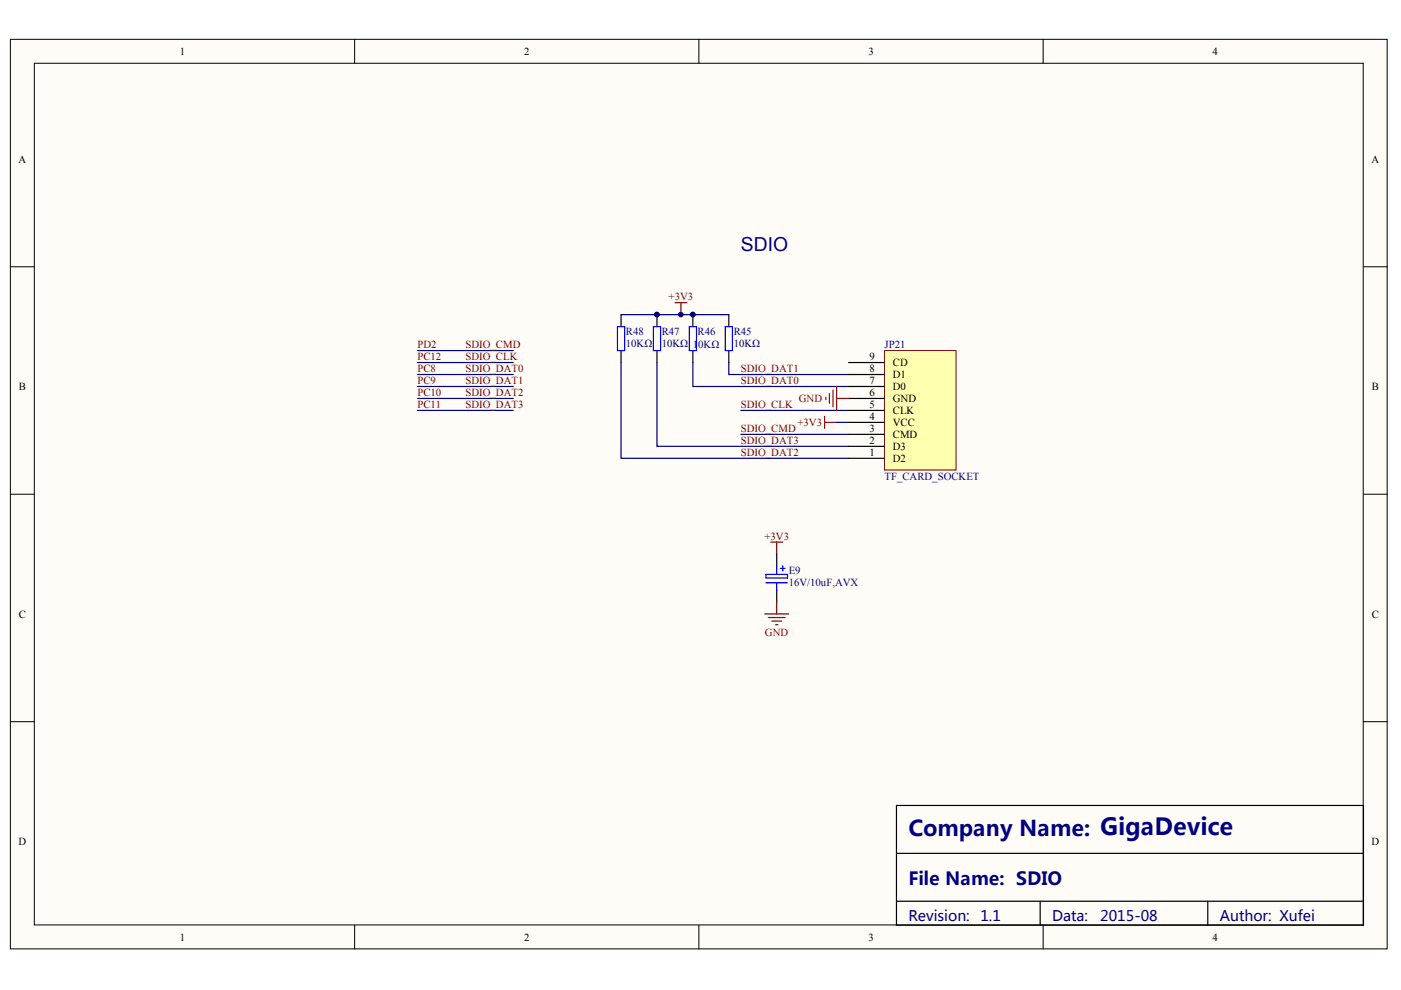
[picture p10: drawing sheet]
<svg xmlns="http://www.w3.org/2000/svg" width="297mm" height="210mm" viewBox="0 0 297 210" stroke-linecap="round" stroke-linejoin="round" font-family="sans-serif">
<defs><g id="words">
<text font-size="4.6" fill="#000080" x="192.6" y="177.2">Company Name: GigaDevice</text>
<text font-size="4.1" fill="#000080" x="157.1" y="53.2">SDIO</text>
<text font-size="3.8" fill="#000080" x="192.6" y="187.6">File Name: SDIO</text>
<g font-size="3.1" fill="#000080">
<text x="192.6" y="195.4">Revision:</text>
<text x="207.9" y="195.4">1.1</text>
<text x="223.1" y="195.4">Data:</text>
<text x="233.2" y="195.4">2015-08</text>
<text x="258.6" y="195.4">Author: Xufei</text>
</g>
<g font-size="2.3">
<text x="38.1" y="11.6">1</text>
<text x="111.1" y="11.6">2</text>
<text x="184.1" y="11.6">3</text>
<text x="257.1" y="11.6">4</text>
<text x="3.9" y="34.5">A</text>
<text x="290.8" y="34.5">A</text>
<text x="184.4" y="76.4">9</text>
<text x="189.3" y="77.7">CD</text>
<text x="4" y="82.7">B</text>
<text x="184.4" y="84">6</text>
<text x="184.4" y="81.5">7</text>
<text x="184.4" y="78.9">8</text>
<text x="189.3" y="82.7">D0</text>
<text x="189.3" y="80.2">D1</text>
<text x="290.9" y="82.7">B</text>
<text x="184.4" y="89.1">4</text>
<text x="184.4" y="86.5">5</text>
<text x="189.3" y="87.8">CLK</text>
<text x="189.3" y="85.3">GND</text>
<text x="184.4" y="94.1">2</text>
<text x="184.4" y="91.6">3</text>
<text x="189.3" y="95.4">D3</text>
<text x="189.3" y="92.9">CMD</text>
<text x="189.3" y="90.3">VCC</text>
<text x="184.4" y="96.7">1</text>
<text x="189.3" y="97.9">D2</text>
<text x="4" y="131">C</text>
<text x="290.9" y="131">C</text>
<text x="3.9" y="179.1">D</text>
<text x="290.8" y="179.1">D</text>
<text x="38.1" y="199.5">1</text>
<text x="111.1" y="199.5">2</text>
<text x="184.1" y="199.5">3</text>
<text x="257.1" y="199.5">4</text>
</g>
<g font-size="2.3" fill="#800000">
<text x="141.7" y="63.7">+3V3</text>
<text x="88.5" y="73.8">PD2</text>
<text x="88.5" y="76.4">PC12</text>
<text x="98.7" y="73.8">SDIO_CMD</text>
<text x="98.7" y="76.4">SDIO_CLK</text>
<text x="88.5" y="78.9">PC8</text>
<text x="88.5" y="81.5">PC9</text>
<text x="88.5" y="84">PC10</text>
<text x="98.7" y="78.9">SDIO_DAT0</text>
<text x="98.7" y="81.5">SDIO_DAT1</text>
<text x="98.7" y="84">SDIO_DAT2</text>
<text x="157.1" y="81.5">SDIO_DAT0</text>
<text x="157.1" y="78.9">SDIO_DAT1</text>
<text x="88.5" y="86.5">PC11</text>
<text x="98.7" y="86.5">SDIO_DAT3</text>
<text x="157.1" y="86.5">SDIO_CLK</text>
<text x="169.4" y="85.3">GND</text>
<text x="157.1" y="94.1">SDIO_DAT3</text>
<text x="157.1" y="91.6">SDIO_CMD</text>
<text x="169.1" y="90.3">+3V3</text>
<text x="157.1" y="96.7">SDIO_DAT2</text>
<text x="162.1" y="114.4">+3V3</text>
<text x="162.2" y="134.8">GND</text>
</g>
<g font-size="2.3" fill="#000080">
<text x="132.7" y="71">R48</text>
<text x="140.3" y="71">R47</text>
<text x="147.9" y="71">R46</text>
<text x="155.6" y="71">R45</text>
<text x="132.7" y="73.6">10KΩ</text>
<text x="140.3" y="73.6">10KΩ</text>
<text x="146.9" y="73.8">10KΩ</text>
<text x="155.6" y="73.6">10KΩ</text>
<text x="187.5" y="73.8">JP21</text>
<text x="187.5" y="101.7">TF_CARD_SOCKET</text>
<text x="167.2" y="121.8">E9</text>
<text x="167.2" y="124.3">16V/10uF,AVX</text>
</g>
</g></defs>
<g fill="#fffcf8" stroke="#000" stroke-width=".21">
<path d="M2.2 8.3h291.9v192.9h-291.9z"/>
<path d="M7.3 13.4h281.7v182.7h-281.7z"/>
</g>
<path d="M75.2 8.3v5.1M148.2 8.3v5.1M221.2 8.3v5.1M2.2 56.6h5.1M289.1 56.6h5.1M2.2 104.8h5.1M289.1 104.8h5.1M2.2 153h5.1M289.1 153h5.1M75.2 196.2v5M148.2 196.2v5M221.2 196.2v5" fill="none" stroke="#000" stroke-width=".21"/>
<g fill="none" stroke="#000" stroke-width=".25">
<path d="M131.7 66.7v2.6M131.7 74.3v2.6M139.3 66.7v2.6M139.3 74.3v2.6M146.9 66.7v2.6M146.9 74.3v2.6M154.5 66.7v2.6M154.5 74.3v2.6M164.7 117.5v2.5M164.7 125.1v2.5M190.1 170.8h99v25.4h-99zM190.1 180.9h99"/>
<path d="M190.1 191.1h99M220.5 191.1v5.1M256.1 191.1v5.1"/>
</g>
<g fill="none" stroke="#000080" stroke-width=".25">
<path d="M88.5 74.3h20.3M88.5 76.9h20.3M88.5 79.4h20.3M131.7 76.9v20.3h48.2M131.7 66.7h22.8M139.3 76.9v17.7h40.6M146.9 76.9v5h33M154.5 76.9v2.5h25.4M88.5 87h20.3M88.5 81.9h20.3M88.5 84.5h20.3M157.1 87h22.8"/>
<path d="M157.1 92.1h22.8M177.4 89.6h2.5"/>
</g>
<path d="M130.9 69.3h1.5v5h-1.5zM138.5 69.3h1.6v5h-1.6zM146.1 69.3h1.6v5h-1.6zM153.8 69.3h1.5v5h-1.5zM162.4 121.8h4.6v.8h-4.6zM162.4 123.6h4.6M164.7 120v1.8M164.7 123.6v1.5M165.4 120.5h1.1M165.9 120v1" fill="none" stroke="#00f" stroke-width=".25"/>
<g fill="#000080" stroke="#000080" stroke-width=".21">
<circle cx="139.3" cy="66.7" r=".48"/>
<circle cx="146.9" cy="66.7" r=".48"/>
<circle cx="144.3" cy="66.7" r=".48"/>
</g>
<path d="M143.1 64.2h2.5M144.4 64.2v2.5M174.8 88.3v2.5M174.8 89.6h2.6M163.4 114.9h2.5M164.7 114.9v2.6M162.1 130.2h5.1M162.9 130.9h3.6M163.7 131.7h2M164.4 132.5h.5M164.7 127.6v2.6" fill="none" stroke="#800000" stroke-width=".25"/>
<path d="M187.5 74.3h15.2v25.4h-15.2z" fill="#ffffb0" stroke="#800000" stroke-width=".21"/>
<path d="M179.9 79.4h7.6M179.9 76.9h7.6M179.9 97.2h7.6M179.9 94.6h7.6M179.9 92.1h7.6M179.9 89.6h7.6M179.9 87h7.6M179.9 84.5h7.6M179.9 81.9h7.6" fill="none" stroke="#000" stroke-width=".25"/>
<path d="M175.1 84.2v.5M175.8 83.5v2M176.6 82.7v3.6M177.4 81.9v5.1M177.4 84.5h2.5" fill="none" stroke="#800000" stroke-width=".25"/>
<use href="#words"/>
</svg>
